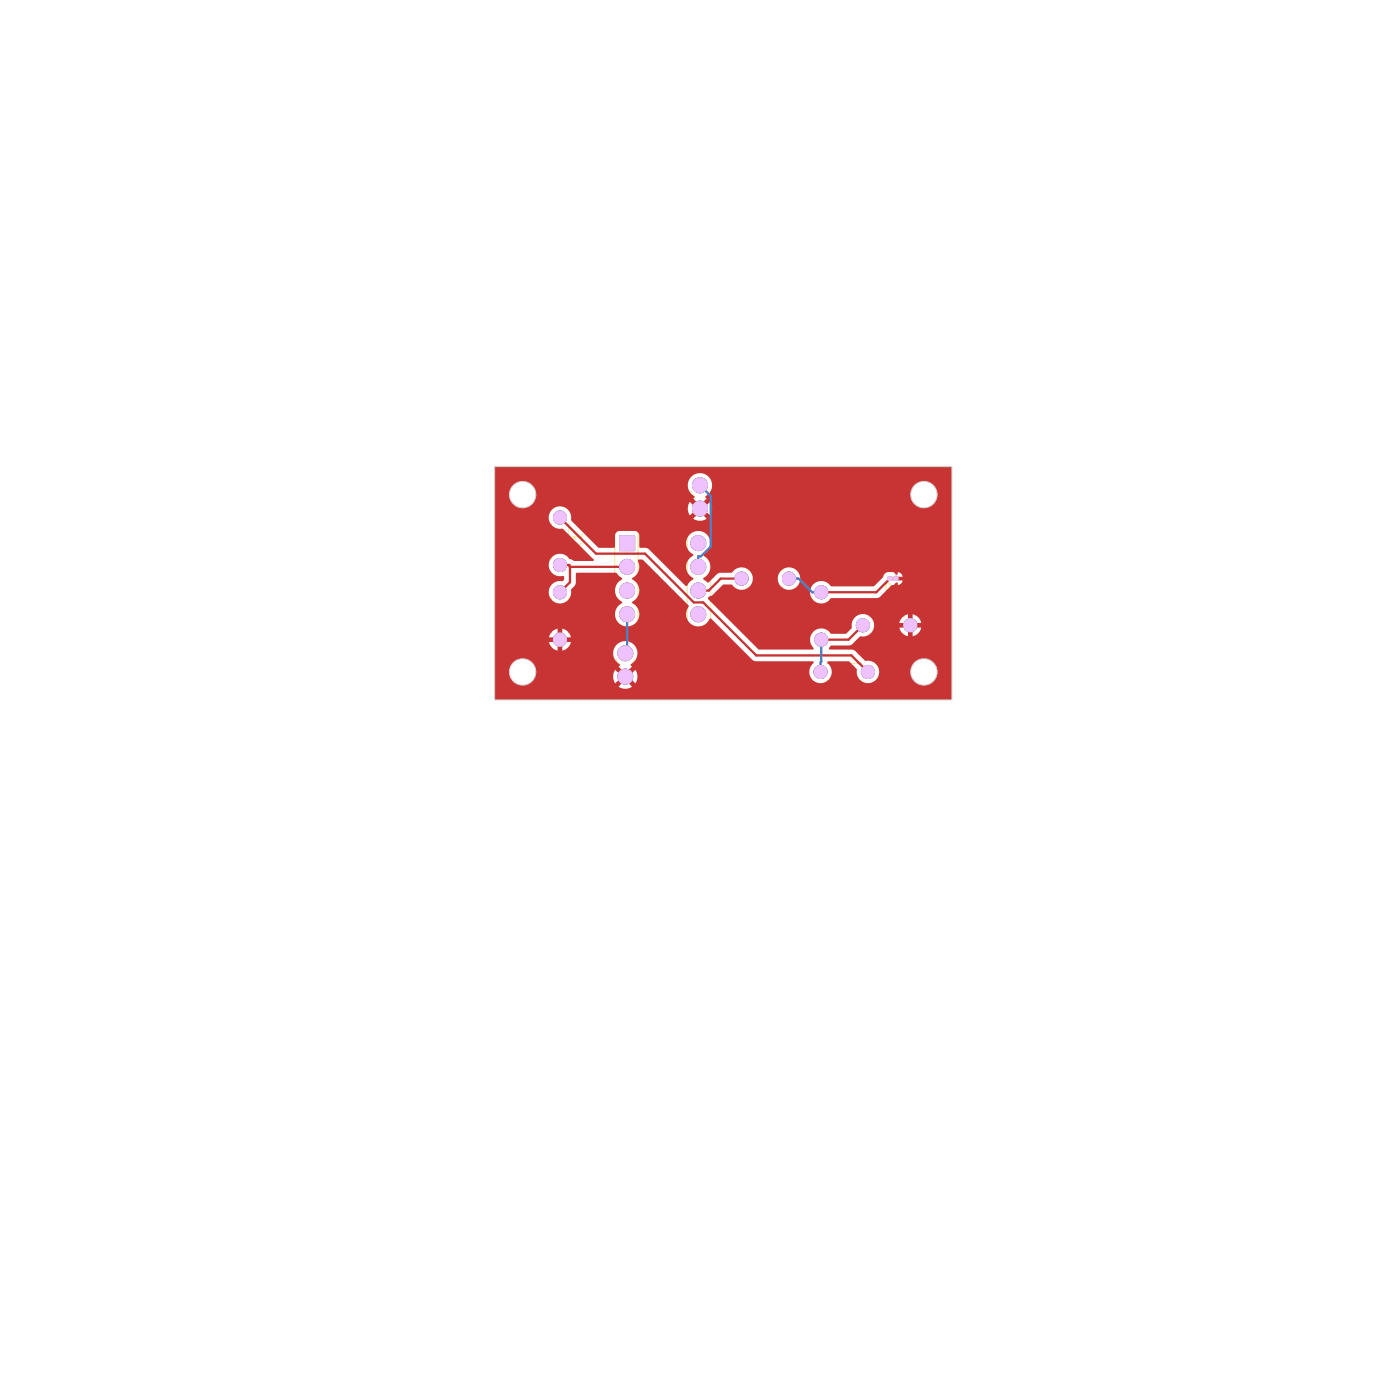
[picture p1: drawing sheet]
<svg xmlns="http://www.w3.org/2000/svg" width="150mm" height="150mm" viewBox="0 0 150 150" stroke-linecap="round" stroke-linejoin="round" font-family="sans-serif">
<defs><g id="words">
<g font-size="1.4" fill="#f2eda1">
<text x="62.6" y="59.1" transform="rotate(-90 62.6 59.1)">R1</text>
<text x="73.6" y="54.3" transform="rotate(-90 73.6 54.3)">C1</text>
<text x="94.6" y="63.7">D1</text>
</g>
</g></defs>
<g fill="none" stroke="#f2eda1" stroke-width=".15">
<path d="M70.2 55.3v.8l.2 .2h.2l.2-.2v-.8M71.2 56.3h.6M71.2 55.6l.3-.3v1M82.7 59.5a.4 .4 0 0 0-.5 .5v.4l.1 .1h.3l.1-.1 .1-.3-.1-.1-.3-.1-.2 .2M61.4 65.8v-.6l.4 .3 .1-.2h.4l.1 .1v.3l-.1 .1M61.9 66.7v-.4l-.2-.1h-.2l-.1 .2v.3h1M62.4 66.2l-.5 .3M68.6 71.4a.4 .4 0 0 0 0 .5 .4 .4 0 0 0 .5 .1 .37 .37 0 0 0 .4-.2 .37 .37 0 0 0-.1-.4M69.5 70.5v.6l-.7-.6h-.2l-.1 .2 .1 .3M81.3 60.1l.4-.1 .1-.1v-.3l-.2-.1h-.3v1M81.5 60.1l.3 .4M89.7 73.9h.5l.1-.2-.1-.2-.1-.1h-.4v1"/>
<path d="M89.9 66.7v-.4l-.2-.1h-.2l-.1 .2v.3h1M90 73.9l.3 .5M90.4 65.2v.6l-.7-.6-.2 .1-.1 .1 .1 .4M90.4 66.2l-.5 .3M91.2 73.4h-.5v.5l.1-.1h.4v.2v.3l-.1 .1-.4-.1M94.3 65.1l.4-.1 .1-.1v-.3l-.2-.1h-.3v1M94.5 65.1l.3 .4M95.5 64.5l-.3 .7h.6M95.7 64.9v.6"/>
</g>
<g fill="none" stroke="#f2eda1" stroke-width=".12">
<path d="M59.1 56.1v3.8M60.9 56.1v3.8M65.9 56.8h10.2v10.4h-10.2zM68.4 56.9h1.6a1 1 0 0 0 1 1 1 1 0 0 0 1-1h1.7v10.2h-5.3zM75.9 52.6v1.3M59.1 64.1v3.8M60.9 64.1v3.8M66.1 70.6v1.3M67.9 70.6v1.3M80.1 62.9h3.8M80.1 61.1h3.8M87.1 64.1v3.8"/>
<path d="M88.5 72.9h3.9M88.5 71.1h3.9M88.9 64.1v3.8M93.1 67.9h3.8M93.1 66.1h3.8"/>
</g>
<circle cx="96.5" cy="62" r=".05" fill="none" stroke="#f2eda1" stroke-width=".11"/>
<g fill="#c83434" stroke="#c83434" stroke-width=".11">
<path d="M66.4 57.4h1.6v1.6h-1.6z"/>
<path d="M95.8 61.8h.4v.4h-.4z"/>
<path d="M95.2 61.8h.4v.4h-.4z"/>
<circle cx="67.2" cy="60.7" r=".8"/>
<circle cx="67.2" cy="63.3" r=".8"/>
<circle cx="67.2" cy="65.8" r=".8"/>
<circle cx="74.8" cy="65.8" r=".8"/>
<circle cx="74.8" cy="63.3" r=".8"/>
<circle cx="74.8" cy="60.7" r=".8"/>
<circle cx="74.8" cy="58.2" r=".8"/>
<circle cx="79.5" cy="62" r=".7"/>
<circle cx="84.5" cy="62" r=".7"/>
<circle cx="87.9" cy="72" r=".7"/>
<circle cx="93" cy="72" r=".7"/>
<circle cx="92.5" cy="67" r=".7"/>
<circle cx="97.5" cy="67" r=".7"/>
<circle cx="60" cy="63.5" r=".7"/>
<circle cx="60" cy="68.5" r=".7"/>
<circle cx="88" cy="63.5" r=".7"/>
<circle cx="88" cy="68.5" r=".7"/>
<circle cx="60" cy="55.5" r=".7"/>
<circle cx="60" cy="60.5" r=".7"/>
<circle cx="67" cy="70" r=".8"/>
<circle cx="67" cy="72.5" r=".8"/>
<circle cx="75" cy="52" r=".8"/>
<circle cx="75" cy="54.5" r=".8"/>
</g>
<path d="M60 55.5l3.9 3.8h5.2l5.2 5.3h1.1l5.6 5.6h10.2l1.8 1.8M60 60.5h1l.1 .2M61.1 60.7h6.1M61.1 60.7v1.7l-1.1 1.1M79.5 62h-2.3l-1.3 1.3h-1.1M92.5 67l-1.6 1.5h-2.9M95.4 62l-1.5 1.5h-5.9M96 61.8v.2" fill="none" stroke="#c83434" stroke-width=".25"/>
<path d="M53 50.1l48.9-.1 .1 .1v24.8l-.1 .1h-48.8l-.1-.1v-2.9h1.6l.2 .7 .3 .4 .7 .3h.5a1.42 1.42 0 0 0 1.1-1.6 1.42 1.42 0 0 0-1.4-1.2l-.5 .1-.5 .3-.3 .5-.1 .5h-1.6v-2h12.7a1.63 1.63 0 0 0 .7 1.3l-.1 .1 .7 .7-.2 .1-.2 .3-.7-.7-.2 .7 .2 .7 .7-.7 .2 .3 .2 .1-.7 .7a1.28 1.28 0 0 0 1.4 0l-.7-.7 .2-.1 .2-.3 .7 .7 .2-.7-.2-.7-.7 .7-.2-.3-.2-.1 .7-.7-.1-.2a1.39 1.39 0 0 0 .2-2.2 1.31 1.31 0 0 0-1.4-.2 1.31 1.31 0 0 0-.7 1.2h-12.7v-1.2h5.8l.3 .6 .6 .3v-.9h-6.7v-.2h6.6l.1 .1a.36 .36 0 0 0 .6 .1v.9l.6-.3 .3-.6h-1a.35 .35 0 0 0-.1-.6 .35 .35 0 0 0-.5 .4h-6.6v-.3h6.7v-.9h.6v.9h.9a1.2 1.2 0 0 0-1.2-1 1.2 1.2 0 0 0-1.2 1h-5.8v-4.8h5.8v.2a1.21 1.21 0 0 0 1.4 .9 1.21 1.21 0 0 0 1-1.4l.5-.6v-1.1l.1-.1h4.2l.7 .6a1.51 1.51 0 0 0-.7 1.7l.2 .4 .5 .4v.1a1.31 1.31 0 0 0-.5 2 1.31 1.31 0 0 0 2 0 1.31 1.31 0 0 0-.5-2v-.1a1.33 1.33 0 0 0 .8-1.2 1.33 1.33 0 0 0-.8-1.2v-.2a1.36 1.36 0 0 0 .6-1.8l.2-.1h.4l4.9 4.9a1.33 1.33 0 0 0 .3 2 1.33 1.33 0 0 0 2-.6h.1l4.6 4.5 6.3 .1 .1 .1a1.22 1.22 0 0 0-.2 1.8 1.22 1.22 0 0 0 1.8 0 1.22 1.22 0 0 0-.2-1.8l.2-.1h2.1l.9 .8a1.39 1.39 0 0 0 .9 1.5 1.21 1.21 0 0 0 1.5-1.2h3.4l.1 .6 .4 .5 .6 .3h.6a1.42 1.42 0 0 0 1.1-1.5 1.42 1.42 0 0 0-1.4-1.3l-.5 .1-.5 .3-.3 .5-.1 .5h-3.4a1.29 1.29 0 0 0-1.5-1.2l-1.1-1-.2-.2h-2.5l-.1-.1v-.1l.3-.2 2.1-.1 1-.9a1.21 1.21 0 0 0 1.4-.9h2.8l.2 .5 .7 .4v-.9h-3.7l.1-.3h3.5v.1a.36 .36 0 0 0 .6 .2v.9l.6-.4 .3-.5h-.9a.35 .35 0 0 0-.1-.6 .35 .35 0 0 0-.5 .3h-3.5l-.1-.3h3.7v-.9h.5v.9h.9a1.2 1.2 0 0 0-1.2-.9 1.2 1.2 0 0 0-1.1 .9h-2.8a1.2 1.2 0 0 0-1.4-.9 1.2 1.2 0 0 0-.9 1.4l-.7 .7h-1.6a1.22 1.22 0 0 0-1.8-.3 1.22 1.22 0 0 0 0 1.8l-.1 .2h-5.8l-5.4-5.4a.21 .21 0 0 1 .2-.3l.5-.4h10.2v.2a1.25 1.25 0 0 0 1 .9 1.25 1.25 0 0 0 1.3-.5h5l.2-.2 1.2-1.2h.3a.23 .23 0 0 1 .1-.2 .23 .23 0 0 1 .3 0v.2l.2-.1 .3-.4h-.6v-.3l.6-.1-.3-.4-.2-.1v.2a.32 .32 0 0 1-.4-.2h-.6a.64 .64 0 0 0-.6 .6l-1 .9h-4.5a1.25 1.25 0 0 0-1.4-.5 1.25 1.25 0 0 0-.9 1.2h-10.2l.9-.9h.9a1.21 1.21 0 0 0 1.4 .6 1.21 1.21 0 0 0 .9-1.2h2.6l.1 .2a1.21 1.21 0 0 0 1.9 .8 1.21 1.21 0 0 0-.2-2.1 1.21 1.21 0 0 0-1.8 1.1h-2.6l-.1-.2a1.25 1.25 0 0 0-1-1 1.25 1.25 0 0 0-1.2 .6h-1.4l-1.1 1-.5-.3v-.2a1.33 1.33 0 0 0 .7-1.2 1.33 1.33 0 0 0-.7-1.2v-.1a1.31 1.31 0 0 0 .5-2 1.31 1.31 0 0 0-2.1 0 1.31 1.31 0 0 0 .5 2v.1a1.33 1.33 0 0 0-.8 1.2 1.33 1.33 0 0 0 .8 1.2v.2l-.5 .3-.2 .4h-.1l-4-4-.3-.1h-.6l-.1-1.4-.1-.3-.4-.1h-1.6a.49 .49 0 0 0-.5 .5v1.2l-.1 .1h-1.7l-2.9-3a1.21 1.21 0 0 0-1.2-1.4 1.21 1.21 0 0 0-1.2 1.3 1.21 1.21 0 0 0 1.5 1l3.2 3.2a.14 .14 0 0 1 .1 .2 .14 .14 0 0 1-.1 .1h-2l-.4-.2a1.26 1.26 0 0 0-1.4-.5 1.26 1.26 0 0 0-.9 1.1 1.23 1.23 0 0 0 1.6 1.2l.1 .4-.2 .2a1.21 1.21 0 0 0-1.5 1.2h-5.8v-10.5h1.6l.1 .6 .4 .5 .6 .3h.6a1.41 1.41 0 0 0 .7-2.4h16.7v.2a2.09 2.09 0 0 0 .7 1.1l-.1 .1 .7 .7-.2 .1-.2 .3-.7-.7-.2 .7 .2 .7 .7-.7 .2 .3 .2 .1-.7 .7a1.28 1.28 0 0 0 1.4 0l-.7-.7 .2-.1 .2-.3 .7 .7 .2-.5-.1-.6-.1-.3-.7 .7-.2-.3-.2-.1 .7-.7-.1-.2 .2-.2h21.8l.1 .6 .4 .5 .7 .3h.5a1.42 1.42 0 0 0 1.1-1.6 1.42 1.42 0 0 0-1.4-1.2l-.5 .1-.5 .3-.3 .5-.1 .5h-21.8a1.31 1.31 0 0 0-.2-2.2 1.31 1.31 0 0 0-1.9 1.2h-16.7l-.5-.3-.6-.1-.6 .2-.4 .3-.2 .4-.1 .5h-1.6z" fill="#c83434"/>
<g fill="#4d7fc4" stroke="#4d7fc4" stroke-width=".11">
<path d="M66.4 57.4h1.6v1.6h-1.6z"/>
<circle cx="67.2" cy="60.7" r=".8"/>
<circle cx="67.2" cy="63.3" r=".8"/>
<circle cx="67.2" cy="65.8" r=".8"/>
<circle cx="74.8" cy="65.8" r=".8"/>
<circle cx="74.8" cy="63.3" r=".8"/>
<circle cx="74.8" cy="60.7" r=".8"/>
<circle cx="74.8" cy="58.2" r=".8"/>
<circle cx="79.5" cy="62" r=".7"/>
<circle cx="84.5" cy="62" r=".7"/>
<circle cx="87.9" cy="72" r=".7"/>
<circle cx="93" cy="72" r=".7"/>
<circle cx="92.5" cy="67" r=".7"/>
<circle cx="97.5" cy="67" r=".7"/>
<circle cx="60" cy="63.5" r=".7"/>
<circle cx="60" cy="68.5" r=".7"/>
<circle cx="88" cy="63.5" r=".7"/>
<circle cx="88" cy="68.5" r=".7"/>
<circle cx="60" cy="55.5" r=".7"/>
<circle cx="60" cy="60.5" r=".7"/>
<circle cx="67" cy="70" r=".8"/>
<circle cx="67" cy="72.5" r=".8"/>
<circle cx="75" cy="52" r=".8"/>
<circle cx="75" cy="54.5" r=".8"/>
</g>
<path d="M75 52l1.2 1.2v5.4l-1.1 1h-.3v1.1M67.2 65.8v4l-.2 .2M84.5 62h1.1l1.4 1.5h1M88 68.5l-.1 3.5" fill="none" stroke="#4d7fc4" stroke-width=".25"/>
<g fill="#bbaaa4" stroke="#bbaaa4" stroke-width=".11">
<path d="M95.2 61.8h.3v.4h-.3z"/>
<path d="M95.9 61.8h.3v.4h-.3z"/>
</g>
<g fill="#efc1ff" stroke="#efc1ff" stroke-width=".11">
<path d="M66.4 57.4h1.6v1.6h-1.6z"/>
<path d="M95.8 61.8h.4v.4h-.4z"/>
<path d="M95.2 61.8h.4v.4h-.4z"/>
<circle cx="67.2" cy="60.7" r=".8"/>
<circle cx="67.2" cy="63.3" r=".8"/>
<circle cx="67.2" cy="65.8" r=".8"/>
<circle cx="74.8" cy="65.8" r=".8"/>
<circle cx="74.8" cy="63.3" r=".8"/>
<circle cx="74.8" cy="60.7" r=".8"/>
<circle cx="74.8" cy="58.2" r=".8"/>
<circle cx="79.5" cy="62" r=".7"/>
<circle cx="84.5" cy="62" r=".7"/>
<circle cx="87.9" cy="72" r=".7"/>
<circle cx="93" cy="72" r=".7"/>
<circle cx="92.5" cy="67" r=".7"/>
<circle cx="97.5" cy="67" r=".7"/>
<circle cx="60" cy="63.5" r=".7"/>
<circle cx="60" cy="68.5" r=".7"/>
<circle cx="88" cy="63.5" r=".7"/>
<circle cx="88" cy="68.5" r=".7"/>
<circle cx="60" cy="55.5" r=".7"/>
<circle cx="60" cy="60.5" r=".7"/>
<circle cx="67" cy="70" r=".8"/>
<circle cx="67" cy="72.5" r=".8"/>
<circle cx="75" cy="52" r=".8"/>
<circle cx="75" cy="54.5" r=".8"/>
</g>
<g fill="none" stroke="#d0d2cd" stroke-width=".11">
<path d="M53 50h49v25h-49z"/>
<circle cx="56" cy="53" r="1.41"/>
<circle cx="99" cy="53" r="1.41"/>
<circle cx="56" cy="72" r="1.41"/>
<circle cx="99" cy="72" r="1.41"/>
</g>
<use href="#words"/>
</svg>
